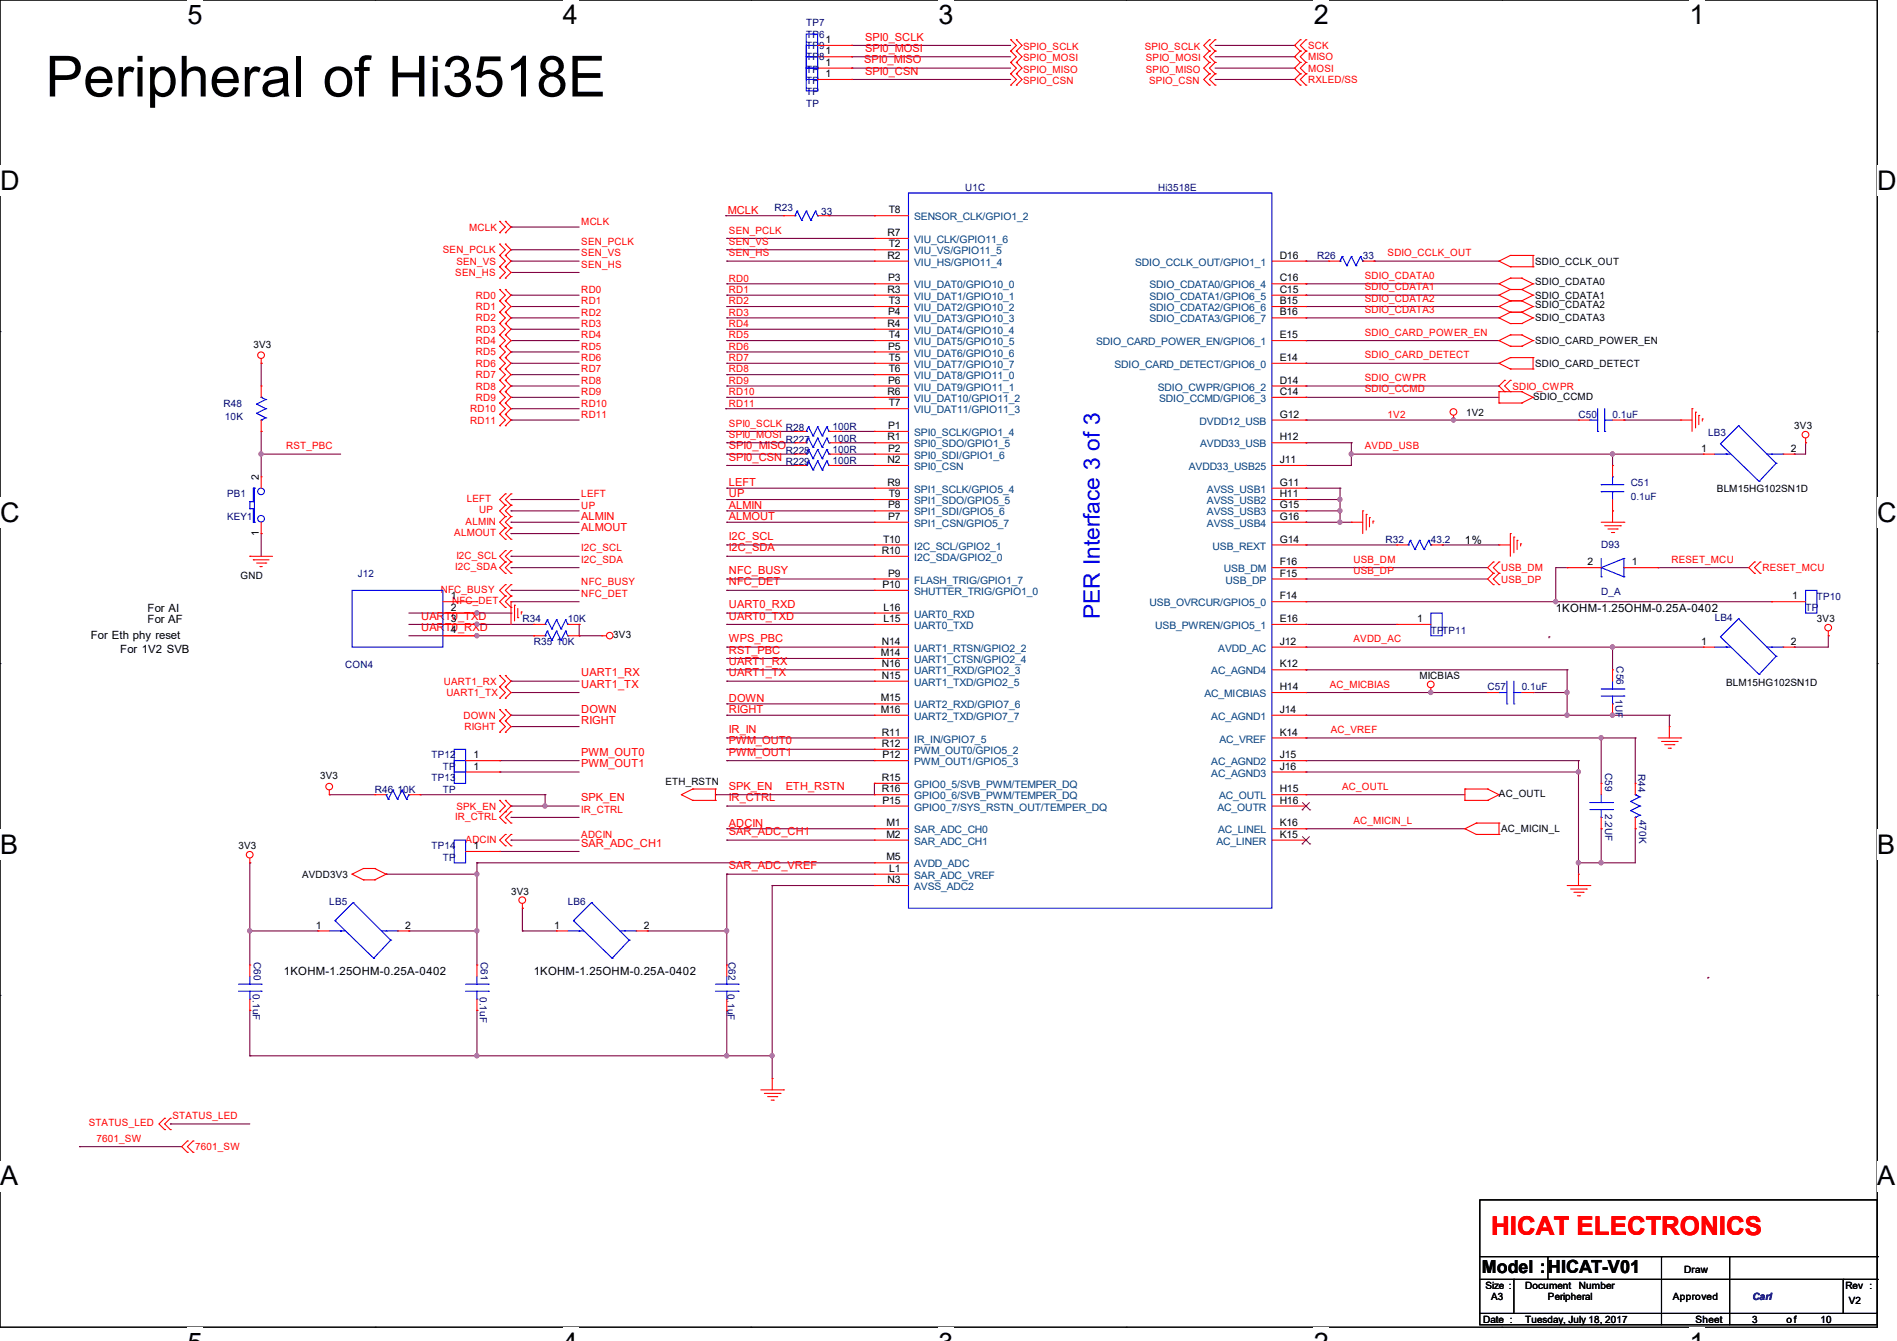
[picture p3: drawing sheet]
<svg xmlns="http://www.w3.org/2000/svg" width="297mm" height="210mm" viewBox="0 0 297 210" stroke-linecap="round" stroke-linejoin="round" font-family="sans-serif">
<defs><g id="words">
<text font-size="8.9" x="7.1" y="15.1">Peripheral of Hi3518E</text>
<g font-size="4.2">
<text x="29.4" y="3.8">5</text>
<text x="88.1" y="3.8">4</text>
<text x="146.9" y="3.8">3</text>
<text x="205.7" y="3.8">2</text>
<text x="264.5" y="3.8">1</text>
<text x="0" y="29.8">D</text>
<text x="293.9" y="29.8">D</text>
<text x="0" y="81.7">C</text>
<text x="293.9" y="81.7">C</text>
<text x="0" y="133.7">B</text>
<text x="293.9" y="133.7">B</text>
<text x="0" y="185.6">A</text>
<text x="293.9" y="185.6">A</text>
</g>
<text font-size="4.1" fill="#f00" x="233.5" y="193.5">HICAT ELECTRONICS</text>
<text font-size="3.6" fill="#00f" x="172.2" y="96.9" transform="rotate(-90 172.2 96.9)">PER Interface 3 of 3</text>
<g font-size="2.8">
<text x="232" y="199.4">Model :</text>
<text x="242.4" y="199.4">HICAT-V01</text>
</g>
<g font-size="1.8">
<text x="229.4" y="85.2">1%</text>
<text x="23.1" y="95.8">For AI</text>
<text x="243.6" y="95.8">1KOHM-1.25OHM-0.25A-0402</text>
<text x="14.2" y="100.1">For Eth phy reset</text>
<text x="23.1" y="97.6">For AF</text>
<text x="18.8" y="102.2">For 1V2 SVB</text>
<text x="44.4" y="152.7">1KOHM-1.25OHM-0.25A-0402</text>
<text x="83.6" y="152.7">1KOHM-1.25OHM-0.25A-0402</text>
</g>
<g font-size="1.7" fill="#f00">
<text x="135.3" y="9.9">SPI0_MISO</text>
<text x="135.5" y="6.3">SPI0_SCLK</text>
<text x="135.5" y="8.1">SPI0_MOSI</text>
<text x="135.5" y="11.7">SPI0_CSN</text>
<text x="114" y="33.4">MCLK</text>
<text x="114.1" y="70.4">SPI0_MISO</text>
<text x="114.1" y="72.1">SPI0_CSN</text>
<text x="114.1" y="76.1">LEFT</text>
<text x="114.1" y="77.9">UP</text>
<text x="91" y="81.4">ALMIN</text>
<text x="91" y="83.2">ALMOUT</text>
<text x="114.1" y="79.7">ALMIN</text>
<text x="114.1" y="81.4">ALMOUT</text>
<text x="114.1" y="84.6">I2C_SCL</text>
<text x="114.1" y="86.4">I2C_SDA</text>
<text x="114.1" y="89.9">NFC_BUSY</text>
<text x="114.1" y="91.7">NFC_DET</text>
<text x="114.1" y="95.2">UART0_RXD</text>
<text x="66" y="97">UART0_TXD</text>
<text x="66" y="98.8">UART0_RXD</text>
<text x="114.1" y="97">UART0_TXD</text>
<text x="114.1" y="100.6">WPS_PBC</text>
<text x="91" y="105.9">UART1_RX</text>
<text x="91" y="107.7">UART1_TX</text>
<text x="114.1" y="102.4">RST_PBC</text>
<text x="114.1" y="104.1">UART1_RX</text>
<text x="114.1" y="105.9">UART1_TX</text>
<text x="91" y="111.7">DOWN</text>
<text x="91" y="113.5">RIGHT</text>
<text x="114.1" y="109.9">DOWN</text>
<text x="114.1" y="111.7">RIGHT</text>
<text x="91" y="118.4">PWM_OUT0</text>
<text x="114.1" y="114.8">IR_IN</text>
<text x="114.1" y="116.6">PWM_OUT0</text>
<text x="114.1" y="118.4">PWM_OUT1</text>
<text x="91" y="120.1">PWM_OUT1</text>
<text x="91" y="125.5">SPK_EN</text>
<text x="114.1" y="125.5">IR_CTRL</text>
<text x="114.1" y="123.7">SPK_EN</text>
<text x="123" y="123.7">ETH_RSTN</text>
<text x="114.1" y="129.5">ADCIN</text>
<text x="114.1" y="130.8">SAR_ADC_CH1</text>
<text x="91" y="132.6">SAR_ADC_CH1</text>
<text x="114.1" y="136.1">SAR_ADC_VREF</text>
</g>
<g font-size="1.6" fill="#000080">
<text x="126.2" y="5.9">TP6</text>
<text x="126.2" y="4.1">TP7</text>
<text x="126.2" y="7.7">TP9</text>
<text x="126.2" y="11.4">TP</text>
<text x="126.2" y="9.4">TP8</text>
<text x="126.2" y="13.2">TP</text>
<text x="126.2" y="14.9">TP</text>
<text x="126.2" y="16.7">TP</text>
<text x="151.1" y="29.9">U1C</text>
<text x="181.4" y="29.9">Hi3518E</text>
<text x="121.2" y="33.1">R23</text>
<text x="128.6" y="33.6">33</text>
<text x="206.2" y="40.6">R26</text>
<text x="213.4" y="40.6">33</text>
<text x="35" y="63.7">R48</text>
<text x="35.2" y="65.8">10K</text>
<text x="247.1" y="65.4">C50</text>
<text x="252.5" y="65.4">0.1uF</text>
<text x="123" y="69.3">R227</text>
<text x="123" y="67.6">R28</text>
<text x="123" y="71.1">R228</text>
<text x="130.3" y="69.2">100R</text>
<text x="130.3" y="67.4">100R</text>
<text x="130.3" y="71">100R</text>
<text x="267.4" y="68.3">LB3</text>
<text x="35.6" y="77.9">PB1</text>
<text x="123" y="72.9">R229</text>
<text x="130.3" y="72.7">100R</text>
<text x="255.3" y="76.1">C51</text>
<text x="35.6" y="81.4">KEY1</text>
<text x="255.3" y="78.2">0.1uF</text>
<text x="216.9" y="85">R32</text>
<text x="224" y="85">43.2</text>
<text x="250.7" y="85.9">D93</text>
<text x="56" y="90.3">J12</text>
<text x="250.7" y="93.2">D_A</text>
<text x="282.7" y="95.7">TP</text>
<text x="284.5" y="93.9">TP10</text>
<text x="81.8" y="97.5">R34</text>
<text x="83.6" y="101">R35 10K</text>
<text x="88.9" y="97.5">10K</text>
<text x="224" y="99.2">TPTP11</text>
<text x="268.5" y="97.3">LB4</text>
<text x="54.1" y="104.6">CON4</text>
<text x="253.1" y="104.4" transform="rotate(90 253.1 104.4)">C56</text>
<text x="232.9" y="108.1">C57</text>
<text x="238.3" y="108.1">0.1uF</text>
<text x="252.9" y="109.5" transform="rotate(90 252.9 109.5)">1UF</text>
<text x="67.6" y="118.8">TP12</text>
<text x="58.7" y="124.1">R46 10K</text>
<text x="67.6" y="122.3">TP13</text>
<text x="69.3" y="124.1">TP</text>
<text x="69.3" y="120.6">TP</text>
<text x="251.3" y="121.1" transform="rotate(90 251.3 121.1)">C59</text>
<text x="256.5" y="121.2" transform="rotate(90 256.5 121.2)">R44</text>
<text x="251.3" y="127.5" transform="rotate(90 251.3 127.5)">2.2UF</text>
<text x="256.7" y="128.4" transform="rotate(90 256.7 128.4)">470K</text>
<text x="67.6" y="133">TP14</text>
<text x="69.3" y="134.8">TP</text>
<text x="51.6" y="141.7">LB5</text>
<text x="88.9" y="141.7">LB6</text>
<text x="39.6" y="155.7" transform="rotate(90 39.6 155.7)">0.1uF</text>
<text x="39.8" y="150.6" transform="rotate(90 39.8 150.6)">C60</text>
<text x="75.3" y="150.6" transform="rotate(90 75.3 150.6)">C61</text>
<text x="113.9" y="155.7" transform="rotate(90 113.9 155.7)">0.1uF</text>
<text x="114.1" y="150.6" transform="rotate(90 114.1 150.6)">C62</text>
<text x="75.1" y="156.1" transform="rotate(90 75.1 156.1)">0.1uF</text>
<text x="274.4" y="203.6">Carl</text>
</g>
<g font-size="1.6">
<text x="129.2" y="8.5">1</text>
<text x="129.2" y="10.3">1</text>
<text x="129.2" y="6.7">1</text>
<text x="129.2" y="12.1">1</text>
<text x="139.1" y="33.4">T8</text>
<text x="139" y="37">R7</text>
<text x="139" y="40.5">R2</text>
<text x="139.1" y="38.7">T2</text>
<text x="200.4" y="40.5">D16</text>
<text x="240.4" y="41.4">SDIO_CCLK_OUT</text>
<text x="139" y="45.8">R3</text>
<text x="139.1" y="44.1">P3</text>
<text x="139.1" y="47.6">T3</text>
<text x="200.4" y="44.1">C16</text>
<text x="200.4" y="45.8">C15</text>
<text x="200.4" y="47.6">B15</text>
<text x="240.4" y="44.7">SDIO_CDATA0</text>
<text x="240.4" y="46.8">SDIO_CDATA1</text>
<text x="139" y="51.2">R4</text>
<text x="139.1" y="49.4">P4</text>
<text x="139.1" y="53">T4</text>
<text x="200.4" y="49.4">B16</text>
<text x="200.4" y="53">E15</text>
<text x="240.4" y="48.2">SDIO_CDATA2</text>
<text x="240.4" y="50.3">SDIO_CDATA3</text>
<text x="240.4" y="53.9">SDIO_CARD_POWER_EN</text>
<text x="39.7" y="54.4">3V3</text>
<text x="139.1" y="54.7">P5</text>
<text x="139.1" y="56.5">T5</text>
<text x="139.1" y="58.3">T6</text>
<text x="200.4" y="56.5">E14</text>
<text x="240.4" y="57.4">SDIO_CARD_DETECT</text>
<text x="139" y="61.8">R6</text>
<text x="139.1" y="60.1">P6</text>
<text x="139.1" y="63.6">T7</text>
<text x="200.4" y="60.1">D14</text>
<text x="200.4" y="61.8">C14</text>
<text x="200.4" y="65.4">G12</text>
<text x="229.5" y="65.1">1V2</text>
<text x="240" y="62.6">SDIO_CCMD</text>
<text x="139" y="69">R1</text>
<text x="139.1" y="67.2">P1</text>
<text x="139.1" y="70.7">P2</text>
<text x="200.4" y="69">H12</text>
<text x="266.4" y="70.7">1</text>
<text x="280.4" y="70.7">2</text>
<text x="280.9" y="67.2">3V3</text>
<text x="40.5" y="75.2" transform="rotate(-90 40.5 75.2)">2</text>
<text x="139" y="72.5">N2</text>
<text x="139" y="76.1">R9</text>
<text x="139.1" y="77.9">T9</text>
<text x="200.4" y="76.1">G11</text>
<text x="200.4" y="72.5">J11</text>
<text x="200.4" y="77.9">H11</text>
<text x="268.8" y="77">BLM15HG102SN1D</text>
<text x="40.5" y="83.9" transform="rotate(-90 40.5 83.9)">1</text>
<text x="139.1" y="79.6">P8</text>
<text x="139.1" y="81.4">P7</text>
<text x="200.4" y="79.6">G15</text>
<text x="200.4" y="81.4">G16</text>
<text x="138.1" y="86.7">R10</text>
<text x="138.3" y="85">T10</text>
<text x="200.4" y="85">G14</text>
<text x="200.4" y="88.5">F16</text>
<text x="248.6" y="88.5">2</text>
<text x="255.5" y="88.5">1</text>
<text x="37.7" y="90.7">GND</text>
<text x="70.6" y="93.9">1</text>
<text x="70.6" y="95.6">2</text>
<text x="138.2" y="92.1">P10</text>
<text x="138.3" y="95.6">L16</text>
<text x="139.1" y="90.3">P9</text>
<text x="200.4" y="90.3">F15</text>
<text x="200.4" y="93.9">F14</text>
<text x="280.6" y="93.9">1</text>
<text x="70.6" y="97.4">3</text>
<text x="70.6" y="99.2">4</text>
<text x="96" y="99.9">3V3</text>
<text x="138.1" y="101">N14</text>
<text x="138.3" y="97.4">L15</text>
<text x="200.4" y="97.4">E16</text>
<text x="200.4" y="101">J12</text>
<text x="221.9" y="97.4">1</text>
<text x="266.4" y="101">1</text>
<text x="280.4" y="101">2</text>
<text x="284.5" y="97.4">3V3</text>
<text x="137.9" y="102.7">M14</text>
<text x="138.1" y="104.5">N16</text>
<text x="138.1" y="106.3">N15</text>
<text x="200.4" y="104.5">K12</text>
<text x="222.2" y="106.3">MICBIAS</text>
<text x="270.3" y="107.4">BLM15HG102SN1D</text>
<text x="137.9" y="109.9">M15</text>
<text x="137.9" y="111.6">M16</text>
<text x="200.4" y="108.1">H14</text>
<text x="200.4" y="111.6">J14</text>
<text x="74.1" y="118.7">1</text>
<text x="138.1" y="115.2">R11</text>
<text x="138.1" y="117">R12</text>
<text x="138.2" y="118.7">P12</text>
<text x="200.4" y="115.2">K14</text>
<text x="200.4" y="118.7">J15</text>
<text x="50.1" y="122">3V3</text>
<text x="74.1" y="120.5">1</text>
<text x="104.2" y="122.9">ETH_RSTN</text>
<text x="138.1" y="122.3">R15</text>
<text x="138.1" y="124.1">R16</text>
<text x="138.2" y="125.9">P15</text>
<text x="200.4" y="120.5">J16</text>
<text x="200.4" y="124.1">H15</text>
<text x="200.4" y="125.9">H16</text>
<text x="234.7" y="124.8">AC_OUTL</text>
<text x="138.8" y="129.4">M1</text>
<text x="138.8" y="131.2">M2</text>
<text x="200.4" y="129.4">K16</text>
<text x="200.4" y="131.2">K15</text>
<text x="235" y="130.3">AC_MICIN_L</text>
<text x="37.3" y="133">3V3</text>
<text x="47.3" y="137.5">AVDD3V3</text>
<text x="74.1" y="133">1</text>
<text x="138.8" y="134.7">M5</text>
<text x="139.2" y="136.5">L1</text>
<text x="80" y="140.1">3V3</text>
<text x="139" y="138.3">N3</text>
<text x="49.4" y="145.4">1</text>
<text x="63.5" y="145.4">2</text>
<text x="86.8" y="145.4">1</text>
<text x="100.8" y="145.4">2</text>
<text x="232.6" y="201.8">Size :</text>
<text x="233.5" y="203.6">A3</text>
<text x="238.8" y="201.8">Document</text>
<text x="242.4" y="203.6">Peripheral</text>
<text x="247.2" y="201.8">Number</text>
<text x="261.9" y="203.6">Approved</text>
<text x="263.7" y="199.3">Draw</text>
<text x="288.9" y="201.8">Rev :</text>
<text x="232.2" y="207.1">Date :</text>
<text x="238.8" y="207.1">Tuesday, July 18, 2017</text>
<text x="265.5" y="207.1">Sheet</text>
<text x="274.4" y="207.1">3</text>
<text x="279.7" y="207.1">o f</text>
<text x="285" y="207.1">10</text>
<text x="289.5" y="204.3">V2</text>
</g>
<g font-size="1.6" fill="#f00">
<text x="160.2" y="7.8">SPIO_SCLK</text>
<text x="160.2" y="9.6">SPIO_MOSI</text>
<text x="160.2" y="11.4">SPIO_MISO</text>
<text x="179.2" y="7.8">SPIO_SCLK</text>
<text x="179.4" y="9.6">SPIO_MOSI</text>
<text x="179.4" y="11.4">SPIO_MISO</text>
<text x="204.8" y="9.4">MISO</text>
<text x="204.8" y="11.2">MOSI</text>
<text x="204.8" y="7.7">SCK</text>
<text x="160.2" y="13.2">SPIO_CSN</text>
<text x="179.9" y="13.2">SPIO_CSN</text>
<text x="204.8" y="13">RXLED/SS</text>
<text x="91" y="35.2">MCLK</text>
<text x="69.3" y="39.7">SEN_PCLK</text>
<text x="71.5" y="41.4">SEN_VS</text>
<text x="73.4" y="36.1">MCLK</text>
<text x="91" y="38.4">SEN_PCLK</text>
<text x="91" y="40.1">SEN_VS</text>
<text x="91" y="41.9">SEN_HS</text>
<text x="114.1" y="36.6">SEN_PCLK</text>
<text x="114.1" y="38.4">SEN_VS</text>
<text x="114.1" y="40.1">SEN_HS</text>
<text x="217.3" y="40.1">SDIO_CCLK_OUT</text>
<text x="71.3" y="43.2">SEN_HS</text>
<text x="74.5" y="46.8">RD0</text>
<text x="91" y="45.9">RD0</text>
<text x="91" y="47.7">RD1</text>
<text x="114.1" y="44.1">RD0</text>
<text x="114.1" y="45.9">RD1</text>
<text x="114.1" y="47.7">RD2</text>
<text x="213.7" y="43.7">SDIO_CDATA0</text>
<text x="213.7" y="45.5">SDIO_CDATA1</text>
<text x="213.7" y="47.2">SDIO_CDATA2</text>
<text x="74.5" y="48.6">RD1</text>
<text x="74.5" y="50.3">RD2</text>
<text x="74.5" y="52.1">RD3</text>
<text x="74.5" y="53.9">RD4</text>
<text x="91" y="49.4">RD2</text>
<text x="91" y="51.2">RD3</text>
<text x="91" y="53">RD4</text>
<text x="114.1" y="49.4">RD3</text>
<text x="114.1" y="51.2">RD4</text>
<text x="114.1" y="53">RD5</text>
<text x="213.7" y="49">SDIO_CDATA3</text>
<text x="213.7" y="52.6">SDIO_CARD_POWER_EN</text>
<text x="74.5" y="55.7">RD5</text>
<text x="74.5" y="57.4">RD6</text>
<text x="74.5" y="59.2">RD7</text>
<text x="91" y="54.8">RD5</text>
<text x="91" y="56.6">RD6</text>
<text x="91" y="58.3">RD7</text>
<text x="114.1" y="54.8">RD6</text>
<text x="114.1" y="56.6">RD7</text>
<text x="114.1" y="58.3">RD8</text>
<text x="213.7" y="56.1">SDIO_CARD_DETECT</text>
<text x="213.7" y="59.7">SDIO_CWPR</text>
<text x="73.6" y="64.6">RD10</text>
<text x="74.5" y="61">RD8</text>
<text x="74.5" y="62.8">RD9</text>
<text x="91" y="60.1">RD8</text>
<text x="91" y="61.9">RD9</text>
<text x="91" y="63.7">RD10</text>
<text x="91" y="65.4">RD11</text>
<text x="114.1" y="60.1">RD9</text>
<text x="114.1" y="61.9">RD10</text>
<text x="114.1" y="63.7">RD11</text>
<text x="213.7" y="61.5">SDIO_CCMD</text>
<text x="217.3" y="65.4">1V2</text>
<text x="236.8" y="61">SDIO_CWPR</text>
<text x="44.8" y="70.4">RST_PBC</text>
<text x="73.6" y="66.3">RD11</text>
<text x="114.1" y="66.8">SPI0_SCLK</text>
<text x="114.1" y="68.6">SPI0_MOSI</text>
<text x="213.7" y="70.4">AVDD_USB</text>
<text x="91" y="77.9">LEFT</text>
<text x="71.1" y="83.9">ALMOUT</text>
<text x="72.9" y="82.2">ALMIN</text>
<text x="73.1" y="78.6">LEFT</text>
<text x="75" y="80.4">UP</text>
<text x="91" y="79.7">UP</text>
<text x="71.3" y="89.3">I2C_SDA</text>
<text x="71.5" y="87.5">I2C_SCL</text>
<text x="91" y="86.4">I2C_SCL</text>
<text x="91" y="88.1">I2C_SDA</text>
<text x="211.9" y="88.1">USB_DM</text>
<text x="211.9" y="89.9">USB_DP</text>
<text x="235" y="89.4">USB_DM</text>
<text x="261.7" y="88.1">RESET_MCU</text>
<text x="275.9" y="89.4">RESET_MCU</text>
<text x="69" y="92.8">NFC_BUSY</text>
<text x="70.8" y="94.6">NFC_DET</text>
<text x="91" y="91.7">NFC_BUSY</text>
<text x="91" y="93.5">NFC_DET</text>
<text x="235" y="91.2">USB_DP</text>
<text x="211.9" y="100.6">AVDD_AC</text>
<text x="69.5" y="107.2">UART1_RX</text>
<text x="208.2" y="107.7">AC_MICBIAS</text>
<text x="69.9" y="109">UART1_TX</text>
<text x="72.6" y="112.6">DOWN</text>
<text x="72.7" y="114.3">RIGHT</text>
<text x="208.4" y="114.8">AC_VREF</text>
<text x="210.1" y="123.7">AC_OUTL</text>
<text x="71.3" y="128.4">IR_CTRL</text>
<text x="71.5" y="126.8">SPK_EN</text>
<text x="72.9" y="131.9">ADCIN</text>
<text x="91" y="127.3">IR_CTRL</text>
<text x="91" y="131.2">ADCIN</text>
<text x="211.9" y="129">AC_MICIN_L</text>
<text x="13.9" y="176.4">STATUS_LED</text>
<text x="15.1" y="178.8">7601_SW</text>
<text x="27" y="175.3">STATUS_LED</text>
<text x="30.6" y="180.1">7601_SW</text>
</g>
<g font-size="1.6" fill="#004080">
<text x="143.1" y="34.5">SENSOR_CLK/GPIO1_2</text>
<text x="143.1" y="38.1">VIU_CLK/GPIO11_6</text>
<text x="143.1" y="39.8">VIU_VS/GPIO11_5</text>
<text x="143.1" y="41.6">VIU_HS/GPIO11_4</text>
<text x="177.7" y="41.6">SDIO_CCLK_OUT/GPIO1_1</text>
<text x="143.1" y="45.2">VIU_DAT0/GPIO10_0</text>
<text x="143.1" y="46.9">VIU_DAT1/GPIO10_1</text>
<text x="180" y="45.2">SDIO_CDATA0/GPIO6_4</text>
<text x="180" y="46.9">SDIO_CDATA1/GPIO6_5</text>
<text x="143.1" y="48.7">VIU_DAT2/GPIO10_2</text>
<text x="143.1" y="50.5">VIU_DAT3/GPIO10_3</text>
<text x="143.1" y="52.3">VIU_DAT4/GPIO10_4</text>
<text x="180" y="48.7">SDIO_CDATA2/GPIO6_6</text>
<text x="180" y="50.5">SDIO_CDATA3/GPIO6_7</text>
<text x="143.1" y="54.1">VIU_DAT5/GPIO10_5</text>
<text x="143.1" y="55.8">VIU_DAT6/GPIO10_6</text>
<text x="143.1" y="57.6">VIU_DAT7/GPIO10_7</text>
<text x="143.1" y="59.4">VIU_DAT8/GPIO11_0</text>
<text x="171.6" y="54.1">SDIO_CARD_POWER_EN/GPIO6_1</text>
<text x="174.5" y="57.6">SDIO_CARD_DETECT/GPIO6_0</text>
<text x="143.1" y="61.2">VIU_DAT9/GPIO11_1</text>
<text x="143.1" y="63">VIU_DAT10/GPIO11_2</text>
<text x="143.1" y="64.7">VIU_DAT11/GPIO11_3</text>
<text x="181.3" y="61.2">SDIO_CWPR/GPIO6_2</text>
<text x="181.5" y="63">SDIO_CCMD/GPIO6_3</text>
<text x="143.1" y="68.3">SPI0_SCLK/GPIO1_4</text>
<text x="143.1" y="70.1">SPI0_SDO/GPIO1_5</text>
<text x="143.1" y="71.8">SPI0_SDI/GPIO1_6</text>
<text x="187.8" y="66.5">DVDD12_USB</text>
<text x="187.9" y="70.1">AVDD33_USB</text>
<text x="143.1" y="73.6">SPI0_CSN</text>
<text x="143.1" y="77.2">SPI1_SCLK/GPIO5_4</text>
<text x="186.1" y="73.6">AVDD33_USB25</text>
<text x="189" y="77.2">AVSS_USB1</text>
<text x="143.1" y="79">SPI1_SDO/GPIO5_5</text>
<text x="143.1" y="80.7">SPI1_SDI/GPIO5_6</text>
<text x="143.1" y="82.5">SPI1_CSN/GPIO5_7</text>
<text x="189" y="79">AVSS_USB2</text>
<text x="189" y="80.7">AVSS_USB3</text>
<text x="189" y="82.5">AVSS_USB4</text>
<text x="143.1" y="86.1">I2C_SCL/GPIO2_1</text>
<text x="143.1" y="87.8">I2C_SDA/GPIO2_0</text>
<text x="189.9" y="86.1">USB_REXT</text>
<text x="191.6" y="89.6">USB_DM</text>
<text x="143.1" y="91.4">FLASH_TRIG/GPIO1_7</text>
<text x="143.1" y="93.2">SHUTTER_TRIG/GPIO1_0</text>
<text x="180" y="95">USB_OVRCUR/GPIO5_0</text>
<text x="191.9" y="91.4">USB_DP</text>
<text x="143.1" y="96.7">UART0_RXD</text>
<text x="143.1" y="98.5">UART0_TXD</text>
<text x="180.9" y="98.5">USB_PWREN/GPIO5_1</text>
<text x="143.1" y="102.1">UART1_RTSN/GPIO2_2</text>
<text x="143.1" y="103.8">UART1_CTSN/GPIO2_4</text>
<text x="143.1" y="105.6">UART1_RXD/GPIO2_3</text>
<text x="143.1" y="107.4">UART1_TXD/GPIO2_5</text>
<text x="189.7" y="105.6">AC_AGND4</text>
<text x="190.8" y="102.1">AVDD_AC</text>
<text x="143.1" y="111">UART2_RXD/GPIO7_6</text>
<text x="143.1" y="112.7">UART2_TXD/GPIO7_7</text>
<text x="188.6" y="109.2">AC_MICBIAS</text>
<text x="189.7" y="112.7">AC_AGND1</text>
<text x="143.1" y="116.3">IR_IN/GPIO7_5</text>
<text x="143.1" y="118.1">PWM_OUT0/GPIO5_2</text>
<text x="143.1" y="119.8">PWM_OUT1/GPIO5_3</text>
<text x="189.7" y="119.8">AC_AGND2</text>
<text x="190.9" y="116.3">AC_VREF</text>
<text x="143.1" y="123.4">GPIO0_5/SVB_PWM/TEMPER_DQ</text>
<text x="143.1" y="125.2">GPIO0_6/SVB_PWM/TEMPER_DQ</text>
<text x="189.7" y="121.6">AC_AGND3</text>
<text x="190.9" y="125.2">AC_OUTL</text>
<text x="143.1" y="127">GPIO0_7/SYS_RSTN_OUT/TEMPER_DQ</text>
<text x="143.1" y="130.5">SAR_ADC_CH0</text>
<text x="190.6" y="127">AC_OUTR</text>
<text x="190.7" y="130.5">AC_LINEL</text>
<text x="143.1" y="132.3">SAR_ADC_CH1</text>
<text x="143.1" y="135.8">AVDD_ADC</text>
<text x="143.1" y="137.6">SAR_ADC_VREF</text>
<text x="190.5" y="132.3">AC_LINER</text>
<text x="143.1" y="139.4">AVSS_ADC2</text>
</g>
</g></defs>
<path d="M0 0h293.9v207.9h-293.9z" fill="none" stroke="#000" stroke-width=".17"/>
<g fill="#fff">
<path d="M29.4 0h2.3v4.7h-2.3z"/>
<path d="M29.4 207.9h2.3v2.1h-2.3z"/>
</g>
<path d="M58.8 0h.1M58.8 207.9h.1" fill="none" stroke="#000" stroke-width=".17"/>
<g fill="#fff">
<path d="M88.1 0h2.4v4.7h-2.4z"/>
<path d="M88.1 207.9h2.4v2.1h-2.4z"/>
</g>
<path d="M117.6 0h.1M117.6 207.9h.1" fill="none" stroke="#000" stroke-width=".17"/>
<g fill="#fff">
<path d="M146.9 0h2.4v4.7h-2.4z"/>
<path d="M146.9 207.9h2.4v2.1h-2.4z"/>
</g>
<path d="M176.3 0h.1M176.3 207.9h.1" fill="none" stroke="#000" stroke-width=".17"/>
<g fill="#fff">
<path d="M205.7 0h2.4v4.7h-2.4z"/>
<path d="M205.7 207.9h2.4v2.1h-2.4z"/>
</g>
<path d="M235.1 0h.1M235.1 207.9h.1" fill="none" stroke="#000" stroke-width=".17"/>
<g fill="#fff">
<path d="M264.5 0h2.4v4.7h-2.4z"/>
<path d="M264.5 207.9h2.4v2.1h-2.4z"/>
<path d="M0 26h3v4.7h-3z"/>
<path d="M293.9 26h3.1v4.7h-3.1z"/>
<path d="M0 77.9h3v4.7h-3z"/>
<path d="M293.9 77.9h3.1v4.7h-3.1z"/>
</g>
<path d="M0 51.9h.1M293.9 51.9h.1" fill="none" stroke="#000" stroke-width=".17"/>
<g fill="#fff">
<path d="M0 129.9h2.8v4.7h-2.8z"/>
<path d="M293.9 129.9h2.9v4.7h-2.9z"/>
</g>
<path d="M0 103.9h.1M293.9 103.9h.1" fill="none" stroke="#000" stroke-width=".17"/>
<g fill="#fff">
<path d="M0 181.8h2.8v4.8h-2.8z"/>
<path d="M293.8 181.8h3v4.8h-3z"/>
</g>
<g fill="none" stroke="#000" stroke-width=".17">
<path d="M0 155.9h.1M293.9 155.9h.1M231.7 187.9h62.2v19.6h-62.2zM231.7 196.8h62.2M242.4 196.8h.1M242.4 196.8v3.6M260.1 196.8h.1M260.1 196.8v10.7M270.8 196.8h.1M270.8 196.8v10.7M293.9 196.8h.1M231.7 205.7h.1"/>
<path d="M231.7 205.7h62.2M231.7 200.4h62.2M237 200.4h.1M237 200.4v5.3M288.6 200.4h.1M288.6 200.4v5.3M293.9 200.4h.1"/>
</g>
<g fill="none" stroke="#800040" stroke-width=".17">
<path d="M133.3 7.1h.1M133.3 8.9h.1M133.3 10.7h.1M133.3 12.4h.1M133.3 7.1h24.9M133.3 8.9h24.9M133.3 10.7h24.9M133.3 12.4h24.9M190.2 7.1h12.5M190.2 8.9h12.5M190.2 10.7h12.5M190.2 12.4h12.5"/>
<path d="M202.7 7.1h.1M202.7 8.9h.1M202.7 10.7h.1M202.7 12.4h.1M80 35.6h.1M80 39.1h.1M80 35.6h10.7M80 39.1h10.7M113.6 33.8h.1M113.6 33.8h9.1M113.8 37.3h.1M113.8 39.1h.1"/>
<path d="M113.8 37.3h23.1M113.8 39.1h23.1M129.8 33.8h7.1M136.9 33.8h.1M40.9 56.9h.1M40.9 56.9v3.6M80 40.9h.1M80 42.7h.1M80 46.2h.1M80 48h.1M80 49.8h.1M80 51.6h.1"/>
<path d="M80 53.3h.1M80 55.1h.1M80 56.9h.1M80 58.7h.1M80 40.9h10.7M80 42.7h10.7M80 46.2h10.7M80 48h10.7M80 49.8h10.7M80 51.6h10.7M80 53.3h10.7M80 55.1h10.7"/>
<path d="M80 56.9h10.7M80 58.7h10.7M113.8 40.9h.1M113.8 44.4h.1M113.8 46.2h.1M113.8 48h.1M113.8 49.8h.1M113.8 51.6h.1M113.8 53.3h.1M113.8 55.1h.1M113.8 56.9h.1M113.8 58.7h.1"/>
<path d="M113.8 40.9h23.1M113.8 44.4h23.1M113.8 46.2h23.1M113.8 48h23.1M113.8 49.8h23.1M113.8 51.6h23.1M113.8 53.3h23.1M113.8 55.1h23.1M113.8 56.9h23.1M113.8 58.7h23.1M204.5 40.9h.1M204.5 44.4h.1"/>
<path d="M204.5 46.2h.1M204.5 48h.1M204.5 49.8h.1M204.5 53.3h.1M204.5 56.9h.1M204.5 40.9h3.5M204.5 44.4h30.2M204.5 46.2h30.2M204.5 48h30.2M204.5 49.8h30.2M204.5 53.3h30.2M204.5 56.9h30.2"/>
<path d="M215.1 40.9h.1M215.1 40.9h19.6M40.9 67.6h.1M40.9 71.1h.1M40.9 71.1h12.4M40.9 67.6v7.1M80 60.5h.1M80 62.2h.1M80 64h.1M80 65.8h.1M80 78.2h.1M80 60.5h10.7"/>
<path d="M80 62.2h10.7M80 64h10.7M80 65.8h10.7M80 78.2h10.7M113.6 64h.1M113.6 64h23.3M113.8 60.5h.1M113.8 62.2h.1M113.8 71.1h.1M113.8 72.9h.1M113.8 76.5h.1M113.8 78.2h.1"/>
<path d="M113.8 67.6h.1M113.8 69.3h.1M113.8 60.5h23.1M113.8 62.2h23.1M113.8 69.3h10.7M113.8 71.1h10.7M113.8 72.9h10.7M113.8 76.5h23.1M113.8 78.2h23.1M113.8 67.6h10.7M131.6 72.9h.1M131.6 69.3h5.3"/>
<path d="M131.6 71.1h5.3M131.6 72.9h5.3M131.6 67.6h5.3M136.9 69.3h.1M136.9 71.1h.1M136.9 67.6h.1M204.5 60.5h.1M204.5 62.2h.1M204.5 65.8h.1M204.5 69.3h.1M204.5 72.9h.1M204.5 76.5h.1"/>
<path d="M204.5 78.2h.1M204.5 60.5h30.2M204.5 62.2h30.2M204.5 65.8h42.6M204.5 69.3h7.1M204.5 76.5h5.3M204.5 78.2h5.3M209.8 76.5h.1M209.8 78.2h.1M209.8 76.5v5.3M211.6 71.1h.1M211.6 69.3h.1"/>
<path d="M211.6 69.3v3.6h-7.1M211.6 71.1h55.1M227.6 65.8h.1M252.5 71.1h.1M252.5 71.1v1.8M254.3 65.8h.1M254.3 65.8h8.8M280.9 71.1h.1M282.7 69.3h.1M282.7 69.3v1.8h-1.8M40.9 83.6h.1M40.9 83.6v3.5"/>
<path d="M64 96h16M64 97.8h19.6M64 99.6h19.6M74.7 96h.1M74.7 97.8h.1M74.7 99.6h.1M80 80h.1M80 81.8h.1M80 83.6h.1M80 87.1h.1M80 88.9h.1M80 92.5h.1"/>
<path d="M80 94.2h.1M80 96h.1M80 80h10.7M80 81.8h10.7M80 83.6h10.7M80 87.1h10.7M80 88.9h10.7M80 92.5h10.7M80 94.2h10.7M83.6 97.8h.1M83.6 99.6h.1M90.7 97.8h.1"/>
<path d="M90.7 99.6h.1M90.7 97.8v1.8M90.7 99.6h3.5M113.8 80h.1M113.8 81.8h.1M113.8 85.3h.1M113.8 87.1h.1M113.8 90.7h.1M113.8 92.5h.1M113.8 96h.1M113.8 97.8h.1M113.8 80h23.1"/>
<path d="M113.8 81.8h23.1M113.8 85.3h23.1M113.8 87.1h23.1M113.8 90.7h23.1M113.8 92.5h23.1M113.8 96h23.1M113.8 97.8h23.1M204.5 80h.1M204.5 81.8h.1M204.5 85.3h.1M204.5 88.9h.1M204.5 90.7h.1"/>
<path d="M204.5 94.2h.1M204.5 97.8h.1M204.5 80h5.3M204.5 81.8h7.1M204.5 85.3h14.2M204.5 88.9h28.4M204.5 90.7h28.4M204.5 94.2h72.9M204.5 97.8h14.2M209.8 80h.1M209.8 81.8h.1M225.8 85.3h.1"/>
<path d="M225.8 85.3h8.9M242.5 99.7h.1M242.5 99.7v.2M243.6 94.2h.1M245.4 88.9h.1M245.4 88.9h-1.8v5.3M259.6 88.9h.1M259.6 88.9h14.2M277.4 94.2h.1M286.3 99.6h.1M286.3 99.6v1.7h-5.4M78.2 119.1h.1"/>
<path d="M78.2 119.1h12.5M80 106.7h.1M80 108.5h.1M80 112h.1M80 113.8h.1M80 106.7h10.7M80 108.5h10.7M80 112h10.7M80 113.8h10.7M113.8 101.3h.1M113.8 103.1h.1M113.8 104.9h.1"/>
<path d="M113.8 106.7h.1M113.8 110.2h.1M113.8 112h.1M113.8 115.6h.1M113.8 117.3h.1M113.8 119.1h.1M113.8 101.3h23.1M113.8 103.1h23.1M113.8 104.9h23.1M113.8 106.7h23.1M113.8 110.2h23.1M113.8 112h23.1"/>
<path d="M113.8 115.6h23.1M113.8 117.3h23.1M113.8 119.1h23.1M204.5 101.3h.1M204.5 104.9h.1M204.5 108.5h.1M204.5 112h.1M204.5 115.6h.1M204.5 119.1h.1M204.5 101.3h62.2M204.5 104.9h40.9M204.5 108.5h28.4"/>
<path d="M204.5 112h56.9M204.5 115.6h51.5M204.5 119.1h42.6M224 108.5h.1M240 108.5h.1M240 108.5h5.4M245.4 104.9h.1M245.4 108.5h.1M245.4 112h.1M245.4 104.9v7.1M247.1 119.1h.1M247.1 119.1v17.8"/>
<path d="M250.7 115.6h.1M250.7 115.6v7.1M252.5 101.3h.1M252.5 112h.1M252.5 101.3v3.6M256 115.6h.1M256 115.6v7.1M261.4 112h.1M261.4 112v1.8M280.9 101.3h.1M39.1 135.1h.1M39.1 135.1v16"/>
<path d="M51.6 124.5h.1M51.6 124.5h7.1M60.5 136.9h.1M60.5 136.9h14.2M65.8 124.5h.1M65.8 124.5h19.5M74.7 135.1h.1M74.7 136.9h.1M74.7 135.1h62.2M74.7 135.1v16M78.2 120.9h.1M78.2 133.3h.1"/>
<path d="M78.2 120.9h12.5M78.2 133.3h12.5M80 128h.1M80 131.6h.1M80 126.2h.1M80 126.2h10.7M80 128h10.7M80 131.6h10.7M85.3 124.5h.1M85.3 126.2h.1M85.3 124.5v1.7M112 124.5h.1"/>
<path d="M113.8 126.2h.1M113.8 129.8h.1M113.8 131.6h.1M113.8 136.9h.1M113.8 126.2h23.1M113.8 129.8h23.1M113.8 131.6h23.1M113.8 136.9h23.1M113.8 136.9v14.2M120.9 138.7h.1M120.9 138.7v30.2M120.9 138.7h16"/>
<path d="M136.9 122.7h.1M136.9 122.7v1.8h-24.9M204.5 120.9h.1M204.5 124.5h.1M204.5 129.8h.1M204.5 120.9h42.6M204.5 124.5h24.9M204.5 129.8h24.9M247.1 120.9h.1M247.1 135.1h.1M250.7 129.8h.1M250.7 135.1h.1"/>
<path d="M250.7 129.8v5.3M256 129.8h.1M256 129.8v5.3h-8.9M39.1 145.8h.1M39.1 158.2h.1M39.1 158.2v7.2M39.1 145.8h10.7M64 145.8h.1M64 145.8h10.7M74.7 145.8h.1M74.7 158.2h.1M74.7 158.2v7.2"/>
<path d="M81.8 142.2h.1M81.8 145.8h.1M81.8 142.2v3.6M81.8 145.8h5.3M101.3 145.8h.1M101.3 145.8h12.5M113.8 145.8h.1M113.8 158.2h.1M113.8 158.2v7.2M267.4 153.1h.1M267.4 153.1v.1M12.4 179.6h.1"/>
<path d="M12.4 179.6h16M26.7 176h.1M26.7 176h12.4M39.1 165.4h.1M39.1 165.4h81.8M74.7 165.4h.1M113.8 165.4h.1M120.9 165.4h.1"/>
</g>
<g fill="#f0f" stroke="#f0f" stroke-width=".17">
<circle cx="227.6" cy="65.8" r=".33"/>
<circle cx="209.8" cy="78.2" r=".33"/>
<circle cx="209.8" cy="80" r=".33"/>
<circle cx="209.8" cy="81.8" r=".33"/>
<circle cx="243.6" cy="94.2" r=".33"/>
<circle cx="74.6" cy="96" r=".33"/>
<circle cx="74.6" cy="97.8" r=".33"/>
<circle cx="74.6" cy="99.5" r=".33"/>
<circle cx="252.4" cy="101.3" r=".33"/>
<circle cx="224" cy="108.4" r=".33"/>
<circle cx="245.3" cy="108.4" r=".33"/>
<circle cx="245.3" cy="112" r=".33"/>
<circle cx="252.4" cy="112" r=".33"/>
<circle cx="250.7" cy="115.5" r=".33"/>
<circle cx="247.1" cy="120.9" r=".33"/>
<circle cx="247.1" cy="135.1" r=".33"/>
<circle cx="85.3" cy="126.2" r=".33"/>
<circle cx="39.1" cy="145.8" r=".33"/>
<circle cx="74.6" cy="136.9" r=".33"/>
<circle cx="120.9" cy="165.3" r=".33"/>
<circle cx="74.6" cy="145.8" r=".33"/>
<circle cx="113.8" cy="145.8" r=".33"/>
<circle cx="74.6" cy="165.3" r=".33"/>
<circle cx="113.8" cy="165.3" r=".33"/>
<circle cx="252.4" cy="71.1" r=".33"/>
<circle cx="211.5" cy="71.1" r=".33"/>
<circle cx="250.7" cy="135.1" r=".33"/>
<circle cx="40.9" cy="71.1" r=".33"/>
</g>
<g fill="none" stroke="#f00" stroke-width=".17">
<path d="M128 8.9h5.3M128 10.7h5.3M128 7.1h5.3M128 12.4h5.3M133.3 8.9h.1M133.3 10.7h.1M133.3 7.1h.1M133.3 12.4h.1M158.2 6.2h.1M158.2 8h.1M158.2 9.8h.1M158.2 11.6h.1"/>
<path d="M158.2 13.3h.1M158.2 11.6l.9 .8-.9 .9M158.2 6.2l.9 .9-.9 .9M158.2 8l.9 .9-.9 .9M158.2 9.8l.9 .9-.9 .9M159.1 6.2h.1M159.1 8h.1M159.1 9.8h.1M159.1 11.6h.1M159.1 13.3h.1M159.1 11.6l.9 .8-.9 .9M159.1 6.2l.9 .9-.9 .9"/>
<path d="M159.1 8l.9 .9-.9 .9M159.1 9.8l.9 .9-.9 .9M189.4 6.2h.1M189.4 8h.1M189.4 9.8h.1M189.4 11.6h.1M189.4 13.3h.1M189.4 6.2l-.9 .9 .9 .9M189.4 8l-.9 .9 .9 .9M189.4 9.8l-.9 .9 .9 .9M189.4 11.6l-.9 .8 .9 .9M190.2 6.2h.1"/>
<path d="M190.2 8h.1M190.2 9.8h.1M190.2 11.6h.1M190.2 13.3h.1M190.2 6.2l-.8 .9 .8 .9M190.2 8l-.8 .9 .8 .9M190.2 9.8l-.8 .9 .8 .9M190.2 11.6l-.8 .8 .8 .9M203.6 8h.1M203.6 9.8h.1M203.6 11.6h.1M203.6 6.2h.1"/>
<path d="M203.6 13.3h.1M203.6 8l-.9 .9 .9 .9M203.6 9.8l-.9 .9 .9 .9M203.6 6.2l-.9 .9 .9 .9M203.6 11.6l-.9 .8 .9 .9M204.5 9.8h.1M204.5 8h.1M204.5 11.6h.1M204.5 6.2h.1M204.5 13.3h.1M204.5 8l-.9 .9 .9 .9M204.5 9.8l-.9 .9 .9 .9"/>
<path d="M204.5 6.2l-.9 .9 .9 .9M204.5 11.6l-.9 .8 .9 .9M78.2 36.4h.1M78.2 34.7h.1M78.2 38.2h.1M78.2 34.7l.9 .9-.9 .8M78.2 38.2l.9 .9-.9 .9M79.1 34.7h.1M79.1 36.4h.1M79.1 38.2h.1M79.1 34.7l.9 .9-.9 .8M79.1 38.2l.9 .9-.9 .9"/>
<path d="M122.7 33.8h.1M122.7 33.8h1.8M128 33.8h1.8M129.8 33.8h.1M136.9 33.8h.1M136.9 37.3h.1M136.9 39.1h.1M136.9 33.8h5.3M136.9 37.3h5.3M136.9 39.1h5.3M40.9 56.9h.1M40.9 56.2v.7"/>
<path d="M78.2 40h.1M78.2 41.8h.1M78.2 43.6h.1M78.2 47.1h.1M78.2 45.3h.1M78.2 48.9h.1M78.2 50.7h.1M78.2 52.5h.1M78.2 54.2h.1M78.2 56h.1M78.2 57.8h.1M78.2 59.6h.1"/>
<path d="M78.2 40l.9 .9-.9 .9M78.2 41.8l.9 .9-.9 .9M78.2 45.3l.9 .9-.9 .9M78.2 47.1l.9 .9-.9 .9M78.2 48.9l.9 .9-.9 .9M78.2 50.7l.9 .9-.9 .9M78.2 52.5l.9 .8-.9 .9M78.2 54.2l.9 .9-.9 .9M78.2 56l.9 .9-.9 .9M78.2 57.8l.9 .9-.9 .9M78.2 59.6l.9 .9-.9 .8M79.1 40h.1"/>
<path d="M79.1 41.8h.1M79.1 43.6h.1M79.1 45.3h.1M79.1 47.1h.1M79.1 48.9h.1M79.1 50.7h.1M79.1 52.5h.1M79.1 54.2h.1M79.1 56h.1M79.1 57.8h.1M79.1 59.6h.1M79.1 40l.9 .9-.9 .9"/>
<path d="M79.1 41.8l.9 .9-.9 .9M79.1 45.3l.9 .9-.9 .9M79.1 47.1l.9 .9-.9 .9M79.1 48.9l.9 .9-.9 .9M79.1 50.7l.9 .9-.9 .9M79.1 52.5l.9 .8-.9 .9M79.1 54.2l.9 .9-.9 .9M79.1 56l.9 .9-.9 .9M79.1 57.8l.9 .9-.9 .9M79.1 59.6l.9 .9-.9 .8M136.9 40.9h.1M136.9 44.4h.1"/>
<path d="M136.9 46.2h.1M136.9 48h.1M136.9 49.8h.1M136.9 51.6h.1M136.9 53.3h.1M136.9 55.1h.1M136.9 56.9h.1M136.9 58.7h.1M136.9 40.9h5.3M136.9 44.4h5.3M136.9 46.2h5.3M136.9 48h5.3"/>
<path d="M136.9 49.8h5.3M136.9 51.6h5.3M136.9 53.3h5.3M136.9 55.1h5.3M136.9 56.9h5.3M136.9 58.7h5.3M199.1 40.9h5.4M199.1 44.4h5.4M199.1 46.2h5.4M199.1 48h5.4M199.1 49.8h5.4M199.1 53.3h5.4"/>
<path d="M199.1 56.9h5.4M204.5 40.9h.1M204.5 44.4h.1M204.5 46.2h.1M204.5 48h.1M204.5 49.8h.1M204.5 53.3h.1M204.5 56.9h.1M208 40.9h.1M208 40.9h1.8M213.4 40.9h1.7M215.1 40.9h.1"/>
<path d="M234.7 40.9h.1M234.7 44.4h.1M234.7 46.2h.1M234.7 48h.1M234.7 49.8h.1M234.7 53.3h.1M234.7 56.9h.1M234.7 40.9l1.8 .9M234.7 44.4l1.8 .9M234.7 46.2l1.8 .9M234.7 48l1.8 .9M234.7 49.8l1.8 .9"/>
<path d="M234.7 53.3l1.8 .9M234.7 56.9l1.8 .9M235.6 59.6h.1M235.6 59.6l-.9 .9 .9 .8M236.5 40h.1M236.5 41.8h.1M236.5 45.3h.1M236.5 43.6h.1M236.5 47.1h.1M236.5 48.9h.1M236.5 50.7h.1M236.5 52.5h.1"/>
<path d="M236.5 54.2h.1M236.5 56h.1M236.5 57.8h.1M236.5 59.6h.1M236.5 40l-1.8 .9M236.5 40h3.5M236.5 41.8h3.5M236.5 45.3h1.8M236.5 43.6h1.8M236.5 43.6l-1.8 .8M236.5 45.3l-1.8 .9M236.5 47.1h1.8"/>
<path d="M236.5 48.9h1.8M236.5 47.1l-1.8 .9M236.5 48.9l-1.8 .9M236.5 50.7h1.8M236.5 52.5l-1.8 .8M236.5 52.5h1.8M236.5 54.2h1.8M236.5 56l-1.8 .9M236.5 56h3.5M236.5 57.8h3.5M236.5 59.6l-.9 .9 .9 .8M238.3 45.3h.1"/>
<path d="M238.3 43.6h.1M238.3 47.1h.1M238.3 48.9h.1M238.3 50.7h.1M238.3 52.5h.1M238.3 54.2h.1M238.3 43.6l1.7 .8M238.3 45.3l1.7 .9M238.3 47.1l1.7 .9M238.3 48.9l1.7 .9M238.3 52.5l1.7 .8M240 40h.1"/>
<path d="M240 41.8h.1M240 44.4h.1M240 46.2h.1M240 48h.1M240 49.8h.1M240 53.3h.1M240 56h.1M240 57.8h.1M240 40v1.8M240 56v1.8M240 44.4l-1.7 .9M240 46.2l-1.7 .9"/>
<path d="M240 48l-1.7 .9M240 49.8l-1.7 .9M240 53.3l-1.7 .9M40.9 74.7h.1M40.9 67.6h.1M40.9 60.5h.1M40.9 60.5v1.7M40.9 65.8v1.8M40.9 74.7v1.8M78.2 61.3h.1M78.2 63.1h.1M78.2 64.9h.1"/>
<path d="M78.2 66.7h.1M78.2 61.3l.9 .9-.9 .9M78.2 63.1l.9 .9-.9 .9M78.2 64.9l.9 .9-.9 .9M79.1 61.3h.1M79.1 63.1h.1M79.1 64.9h.1M79.1 66.7h.1M79.1 77.3h.1M79.1 79.1h.1M79.1 61.3l.9 .9-.9 .9M79.1 63.1l.9 .9-.9 .9"/>
<path d="M79.1 64.9l.9 .9-.9 .9M79.1 77.3l-.9 .9 .9 .9M79.1 79.1l-.9 .9 .9 .9M80 77.3h.1M80 79.1h.1M80 77.3l-.9 .9 .9 .9M80 79.1l-.9 .9 .9 .9M124.5 69.3h.1M124.5 72.9h.1M124.5 67.6h.1M124.5 71.1h.1M124.5 69.3h1.7"/>
<path d="M124.5 72.9h1.7M124.5 67.6h1.7M124.5 71.1h1.7M129.8 69.3h1.8M129.8 72.9h1.8M129.8 67.6h1.8M129.8 71.1h1.8M131.6 69.3h.1M131.6 72.9h.1M131.6 67.6h.1M131.6 71.1h.1M136.9 60.5h.1"/>
<path d="M136.9 62.2h.1M136.9 64h.1M136.9 67.6h.1M136.9 69.3h.1M136.9 71.1h.1M136.9 72.9h.1M136.9 76.5h.1M136.9 78.2h.1M136.9 69.3h5.3M136.9 72.9h5.3M136.9 67.6h5.3M136.9 71.1h5.3"/>
<path d="M136.9 60.5h5.3M136.9 62.2h5.3M136.9 64h5.3M136.9 76.5h5.3M136.9 78.2h5.3M199.1 65.8h5.4M199.1 69.3h5.4M199.1 72.9h5.4M199.1 60.5h5.4M199.1 62.2h5.4M199.1 76.5h5.4M199.1 78.2h5.4"/>
<path d="M204.5 60.5h.1M204.5 62.2h.1M204.5 65.8h.1M204.5 76.5h.1M204.5 69.3h.1M204.5 72.9h.1M204.5 78.2h.1M227.6 65.8h.1M227.6 65.1v.7M234.7 63.1h.1M234.7 61.3h.1M234.7 63.1h3.6"/>
<path d="M234.7 61.3v1.8M234.7 61.3h3.6M235.6 61.3h.1M236.5 61.3h.1M238.3 63.1h.1M238.3 61.3h.1M238.3 61.3l1.7 .9M240 62.2h.1M240 62.2l-1.7 .9M247.1 65.8h.1M247.1 65.8h1.8M252.5 72.9h.1"/>
<path d="M252.5 65.8h1.8M252.5 72.9v1.8M252.5 78.2v3.6M254.3 65.8h.1M263.1 65.8h.1M263.1 65.8h1.8M264.9 64h.1M264.9 64v3.6M265.5 64.6h.1M265.5 64.6v2.4M266 65.1h.1M266 65.1v1.4"/>
<path d="M266.5 65.6h.1M266.5 65.6v.4M266.7 71.1h.1M266.7 71.1h1.8M279.1 71.1h1.8M280.9 71.1h.1M282.7 69.3h.1M282.7 68.6v.7M39.1 87.1h.1M39.1 87.1h3.6M39.7 87.7h.1M39.7 87.7h2.4"/>
<path d="M40.2 88.2h1.4M40.7 88.7h.1M40.7 88.7h.4M40.9 83.6h.1M40.9 81.8v1.8M41.6 88.2h.1M69.3 99.6h5.4M69.3 94.2h5.4M69.3 97.8h5.4M69.3 96h5.4M74.7 94.2h.1M74.7 96h.1"/>
<path d="M74.7 97.8h.1M74.7 99.6h.1M79.1 80.9h.1M79.1 82.7h.1M79.1 84.5h.1M79.1 86.2h.1M79.1 88h.1M79.1 89.8h.1M79.1 91.6h.1M79.1 93.3h.1M79.1 95.1h.1M79.1 80.9l-.9 .9 .9 .9"/>
<path d="M79.1 82.7l-.9 .9 .9 .9M79.1 86.2l-.9 .9 .9 .9M79.1 88l-.9 .9 .9 .9M79.1 91.6l-.9 .9 .9 .8M79.1 93.3l-.9 .9 .9 .9M80 94.2h.1M80 80.9h.1M80 82.7h.1M80 84.5h.1M80 86.2h.1M80 88h.1M80 89.8h.1"/>
<path d="M80 91.6h.1M80 93.3h.1M80 95.1h.1M80 94.2v3.6M80 80.9l-.9 .9 .9 .9M80 82.7l-.9 .9 .9 .9M80 86.2l-.9 .9 .9 .9M80 88l-.9 .9 .9 .9M80 91.6l-.9 .9 .9 .8M80 93.3l-.9 .9 .9 .9M80.6 94.8h.1M80.6 94.8v2.4"/>
<path d="M81.1 96.7h.1M81.1 95.3v1.4M81.6 95.8h.1M81.6 95.8v.4M83.6 97.8h.1M83.6 99.6h.1M83.6 99.6h1.7M83.6 97.8h1.7M88.9 99.6h1.8M88.9 97.8h1.8M90.7 97.8h.1M90.7 99.6h.1"/>
<path d="M94.2 99.6h.1M94.2 99.6h.8M136.9 80h.1M136.9 81.8h.1M136.9 85.3h.1M136.9 87.1h.1M136.9 90.7h.1M136.9 92.5h.1M136.9 96h.1M136.9 97.8h.1M136.9 81.8h5.3M136.9 85.3h5.3"/>
<path d="M136.9 87.1h5.3M136.9 97.8h5.3M136.9 80h5.3M136.9 90.7h5.3M136.9 92.5h5.3M136.9 96h5.3M199.1 81.8h5.4M199.1 85.3h5.4M199.1 94.2h5.4M199.1 97.8h5.4M199.1 88.9h5.4M199.1 80h5.4"/>
<path d="M199.1 90.7h5.4M204.5 80h.1M204.5 81.8h.1M204.5 85.3h.1M204.5 88.9h.1M204.5 90.7h.1M204.5 94.2h.1M204.5 97.8h.1M211.6 81.8h.1M211.6 81.8h1.8M213.4 80h.1M213.4 80v3.6"/>
<path d="M213.9 80.6h.1M213.9 80.6v2.4M214.4 81.1h.1M214.4 81.1v1.4M215 81.6h.1M215 81.6v.4M218.7 85.3h.1M218.7 97.8h.1M218.7 85.3h1.8M218.7 97.8h5.3M224 85.3h1.8M225.8 85.3h.1"/>
<path d="M233.8 88h.1M233.8 89.8h.1M233.8 91.6h.1M233.8 88l-.9 .9 .9 .9M233.8 89.8l-.9 .9 .9 .9M234.7 85.3h.1M234.7 89.8h.1M234.7 88h.1M234.7 91.6h.1M234.7 85.3h1.8M234.7 88l-.9 .9 .9 .9M234.7 89.8l-.9 .9 .9 .9"/>
<path d="M236.5 83.6h.1M236.5 83.6v3.5M237 84.1h.1M237 84.1v2.5M237.5 84.6h.1M237.5 84.6v1.5M238.1 85.2h.1M238.1 85.2v.3M245.4 88.9h.1M245.4 88.9h5.3M250.7 81.8h3.6M251.2 82.3h2.5"/>
<path d="M251.8 82.8h1.4M252.3 83.4h.3M252.5 80h.1M252.6 83.4h.1M253.2 82.8h.1M253.7 82.3h.1M254.3 81.8h.1M254.3 88.9h5.3M259.6 88.9h.1M274.7 88h.1M274.7 89.8h.1M274.7 88l-.9 .9 .9 .9"/>
<path d="M275.6 89.8h.1M275.6 88h.1M275.6 88l-.9 .9 .9 .9M277.4 94.2h.1M277.4 94.2h5.3M286.3 99.6h.1M286.3 98.8v.8M72.9 119.1h5.3M78.2 107.6h.1M78.2 105.8h.1M78.2 109.3h.1M78.2 112.9h.1"/>
<path d="M78.2 111.1h.1M78.2 114.7h.1M78.2 119.1h.1M78.2 105.8l.9 .9-.9 .9M78.2 107.6l.9 .9-.9 .8M78.2 111.1l.9 .9-.9 .9M78.2 112.9l.9 .9-.9 .9M79.1 105.8h.1M79.1 107.6h.1M79.1 109.3h.1M79.1 111.1h.1M79.1 112.9h.1"/>
<path d="M79.1 114.7h.1M79.1 105.8l.9 .9-.9 .9M79.1 107.6l.9 .9-.9 .8M79.1 111.1l.9 .9-.9 .9M79.1 112.9l.9 .9-.9 .9M136.9 101.3h.1M136.9 103.1h.1M136.9 104.9h.1M136.9 106.7h.1M136.9 110.2h.1M136.9 112h.1M136.9 115.6h.1"/>
<path d="M136.9 117.3h.1M136.9 119.1h.1M136.9 115.6h5.3M136.9 101.3h5.3M136.9 103.1h5.3M136.9 104.9h5.3M136.9 106.7h5.3M136.9 110.2h5.3M136.9 112h5.3M136.9 117.3h5.3M136.9 119.1h5.3M199.1 115.6h5.4"/>
<path d="M199.1 101.3h5.4M199.1 108.5h5.4M199.1 104.9h5.4M199.1 112h5.4M199.1 119.1h5.4M204.5 101.3h.1M204.5 104.9h.1M204.5 108.5h.1M204.5 112h.1M204.5 115.6h.1M204.5 119.1h.1M224 108.5h.1"/>
<path d="M224 107.7v.8M232.9 108.5h.1M232.9 108.5h1.8M238.3 108.5h1.7M240 108.5h.1M252.5 104.9h.1M252.5 112h.1M252.5 104.9v1.8M252.5 110.2v1.8M259.6 115.6h3.5M260.1 116.1h2.5M260.6 116.6h1.5"/>
<path d="M261.2 117.2h.3M261.4 113.8h.1M261.4 113.8v1.8M261.5 117.2h.1M262.1 116.6h.1M262.6 116.1h.1M263.1 115.6h.1M266.7 101.3h.1M266.7 101.3h1.8M279.1 101.3h1.8M280.9 101.3h.1M39.1 135.1h.1"/>
<path d="M39.1 134.4v.7M51.6 124.5h.1M51.6 123.7v.8M55.1 136.9h.1M55.1 136.9l1.8 .9M56.9 137.8h.1M56.9 136h.1M56.9 137.8h1.8M56.9 136l-1.8 .9M56.9 136h1.8M58.7 137.8h.1M58.7 136h.1"/>
<path d="M58.7 124.5h.1M58.7 136l1.8 .9M58.7 124.5h1.8M60.5 136.9h.1M60.5 136.9l-1.8 .9M64 124.5h1.8M65.8 124.5h.1M72.9 133.3h5.3M72.9 120.9h5.3M78.2 127.1h.1M78.2 125.3h.1M78.2 133.3h.1"/>
<path d="M78.2 120.9h.1M78.2 125.3l.9 .9-.9 .9M79.1 125.3h.1M79.1 127.1h.1M79.1 128.9h.1M79.1 130.7h.1M79.1 132.5h.1M79.1 125.3l.9 .9-1.8 1.8 .9 .9M79.1 130.7l-.9 .9 .9 .9M80 127.1h.1M80 128.9h.1M80 130.7h.1"/>
<path d="M80 132.5h.1M80 127.1l-.9 .9 .9 .9M80 130.7l-.9 .9 .9 .9M106.7 124.5h.1M106.7 124.5l1.8 .8M108.5 123.6h.1M108.5 125.3h.1M108.5 123.6l-1.8 .9M108.5 123.6h3.5M108.5 125.3h3.5M112 123.6h.1M112 125.3h.1"/>
<path d="M112 123.6v1.7M136.9 122.7h.1M136.9 124.5h.1M136.9 126.2h.1M136.9 129.8h.1M136.9 131.6h.1M136.9 135.1h.1M136.9 136.9h.1M136.9 138.7h.1M136.9 138.7h5.3M136.9 124.5h5.3M136.9 122.7h5.3"/>
<path d="M136.9 126.2h5.3M136.9 129.8h5.3M136.9 131.6h5.3M136.9 135.1h5.3M136.9 136.9h5.3M199.1 124.5h5.4M199.1 126.2h5.4M199.1 129.8h5.4M199.1 131.6h5.4M199.1 120.9h5.4M204.5 120.9h.1M204.5 124.5h.1"/>
<path d="M204.5 126.2h.1M204.5 129.8h.1M204.5 131.6h.1M229.4 125.3h.1M229.4 123.6h.1M229.4 129.8h.1M229.4 123.6h3.5M229.4 125.3h3.5M229.4 123.6v1.7M229.4 129.8l1.7 .9M231.1 128.9h.1M231.1 130.7h.1"/>
<path d="M231.1 128.9l-1.7 .9M231.1 128.9h3.6M231.1 130.7h3.6M232.9 125.3h.1M232.9 123.6h.1M232.9 123.6l1.8 .9M234.7 124.5h.1M234.7 128.9h.1M234.7 130.7h.1M234.7 128.9v1.8M234.7 124.5l-1.8 .8M245.4 138.7h3.5"/>
<path d="M245.9 139.2h2.5M246.4 139.7h1.5M247.1 136.9h.1M247.1 136.9v1.8M247.9 139.7h.1M248.4 139.2h.1M248.9 138.7h.1M250.7 122.7h.1M250.7 129.8h.1M250.7 122.7v1.8M250.7 128v1.8M256 122.7h.1"/>
<path d="M256 129.8h.1M256 122.7v1.8M256 128v1.8M39.1 151.1h.1M39.1 158.2h.1M39.1 151.1v1.8M39.1 156.5v1.7M49.8 145.8h.1M49.8 145.8h1.8M62.2 145.8h1.8M64 145.8h.1M74.7 151.1h.1"/>
<path d="M74.7 158.2h.1M74.7 151.1v1.8M74.7 156.5v1.7M81.8 142.2h.1M81.8 141.5v.7M87.1 145.8h.1M87.1 145.8h1.8M99.6 145.8h1.7M101.3 145.8h.1M113.8 151.1h.1M113.8 158.2h.1M113.8 151.1v1.8"/>
<path d="M113.8 156.5v1.7M247 140.3h.3M247.3 140.3h.1M25.8 175.1h.1M25.8 176.9h.1M25.8 175.1l-.9 .9 .9 .9M26.7 175.1h.1M26.7 176.9h.1M26.7 175.1l-.9 .9 .9 .9M29.3 178.7h.1M29.3 178.7l-.9 .9 .9 .9M30.2 178.7h.1"/>
<path d="M30.2 178.7l-.9 .9 .9 .9M119.1 170.7h3.6M119.7 171.2h2.4M120.2 171.7h1.4M120.7 172.3h.4M120.9 168.9h.1M120.9 168.9v1.8M121.1 172.3h.1M121.6 171.7h.1M122.1 171.2h.1M122.7 170.7h.1M29.3 180.5h.1"/>
<path d="M30.2 180.5h.1"/>
<circle cx="40.9" cy="55.6" r=".52"/>
<circle cx="227.6" cy="64.5" r=".52"/>
<circle cx="282.7" cy="68.1" r=".52"/>
<circle cx="95.5" cy="99.5" r=".51"/>
<circle cx="286.2" cy="98.3" r=".52"/>
<circle cx="224" cy="107.2" r=".52"/>
<circle cx="39.1" cy="133.9" r=".52"/>
<circle cx="51.6" cy="123.2" r=".52"/>
<circle cx="81.8" cy="141" r=".52"/>
</g>
<g fill="none" stroke="#00f" stroke-width=".17">
<path d="M126.2 7.1h1.8v3.6h-1.8zM126.2 8.9h1.8v3.5h-1.8zM126.2 5.3h1.8v3.6h-1.8zM126.2 10.7h1.8v3.5h-1.8zM124.5 33.8h.1M124.8 33.1h.1M124.8 33.1l.7 1.4M124.8 33.1l-.3 .7M125.5 34.5h.1M126.2 33.1h.1M126.2 33.1l.8 1.4M126.2 33.1l-.7 1.4"/>
<path d="M127 34.5h.1M127.7 33.1h.1M127.7 33.1l-.7 1.4M127.7 33.1l.3 .7M128 33.8h.1M142.2 30.2h56.9v112h-56.9zM209.8 40.9h.1M210.1 40.2h.1M210.1 40.2l.8 1.4M210.1 40.2l-.3 .7M210.9 41.6h.1M211.6 40.2h.1"/>
<path d="M211.6 40.2l.7 1.4M211.6 40.2l-.7 1.4M212.3 41.6h.1M213 40.2h.1M213 40.2l-.7 1.4M213 40.2l.4 .7M213.4 40.9h.1M39.1 78.6h.1M39.1 79.7h.1M39.1 78.6h.6M39.1 78.6v1.1M39.1 79.7h.6"/>
<path d="M39.7 76.5h.1M39.7 78.6h.1M39.7 79.7h.1M39.7 76.5v2.1M39.7 79.7v2.1M39.8 76.5h.1M39.8 76.5v5.3M40.2 63.3h.1M40.2 64.7h.1M40.2 63.3l1.4 .7M40.2 64.7l1.4 .7M40.9 62.2h.1"/>
<path d="M40.9 65.8h.1M40.9 62.2l.7 .4M41.6 65.4h.1M41.6 64h.1M41.6 62.6h.1M41.6 65.4l-.7 .4M41.6 64l-1.4 .7M41.6 62.6l-1.4 .7M126.2 69.3h.1M126.2 72.9h.1M126.2 67.6h.1M126.2 71.1h.1"/>
<path d="M126.6 68.6h.1M126.6 72.2h.1M126.6 66.8h.1M126.6 70.4h.1M126.6 68.6l.7 1.5M126.6 68.6l-.4 .7M126.6 72.2l.7 1.4M126.6 72.2l-.4 .7M126.6 66.8l.7 1.5M126.6 66.8l-.4 .8M126.6 70.4l.7 1.4M126.6 70.4l-.4 .7"/>
<path d="M127.3 70.1h.1M127.3 73.6h.1M127.3 68.3h.1M127.3 71.8h.1M128 68.6h.1M128 72.2h.1M128 66.8h.1M128 70.4h.1M128 68.6l.7 1.5M128 68.6l-.7 1.5M128 72.2l.7 1.4M128 72.2l-.7 1.4"/>
<path d="M128 66.8l.7 1.5M128 66.8l-.7 1.5M128 70.4l.7 1.4M128 70.4l-.7 1.4M128.7 70.1h.1M128.7 73.6h.1M128.7 68.3h.1M128.7 71.8h.1M129.5 68.6h.1M129.5 72.2h.1M129.5 66.8h.1M129.5 70.4h.1"/>
<path d="M129.5 68.6l-.8 1.5M129.5 68.6l.3 .7M129.5 72.2l-.8 1.4M129.5 72.2l.3 .7M129.5 66.8l-.8 1.5M129.5 66.8l.3 .8M129.5 70.4l-.8 1.4M129.5 70.4l.3 .7M129.8 69.3h.1M129.8 72.9h.1M129.8 67.6h.1M129.8 71.1h.1"/>
<path d="M248.9 65.8h.1M248.9 65.8h1.2M250.1 67.6h.1M250.1 64v3.6M250.7 75.9h.1M250.7 77h.1M250.7 75.9h3.6M250.7 77h3.6M251.2 65.8h.1M251.2 67.6h.1M251.2 65.8h1.3M251.2 64v3.6"/>
<path d="M252.5 74.7h.1M252.5 77h.1M252.5 74.7v1.2M252.5 77v1.2M268.5 71.1h2.5M269.4 69.5h.1M269.4 69.5l6 5.9M270.3 71.1h.1M272.2 66.7h.1M272.2 66.7l-2.8 2.8M272.2 66.7l5.9 5.9M275.4 75.4h.1"/>
<path d="M276.6 71.1h2.5M277.4 71.1h.1M278.1 72.6h.1M278.1 72.6l-2.7 2.8M279.1 71.1h.1M39.7 81.8h.1M39.8 81.8h.1M55.1 92.5h14.2v8.8h-14.2zM85.3 97.8h.1M85.3 99.6h.1M85.7 97.1h.1M85.7 98.8h.1"/>
<path d="M85.7 97.1l.7 1.4M85.7 97.1l-.4 .7M85.7 98.8l.7 1.5M85.7 98.8l-.4 .8M86.4 98.5h.1M87.1 97.1h.1M87.1 98.8h.1M87.1 97.1l.7 1.4M87.1 97.1l-.7 1.4M87.1 98.8l.7 1.5M87.1 98.8l-.7 1.5M87.8 98.5h.1"/>
<path d="M88.6 97.1h.1M88.6 98.8h.1M88.6 97.1l-.8 1.4M88.6 97.1l.3 .7M88.6 98.8l-.8 1.5M88.6 98.8l.3 .8M88.9 97.8h.1M88.9 99.6h.1M220.5 85.3h.1M220.8 84.6h.1M220.8 84.6l.7 1.5M220.8 84.6l-.3 .7"/>
<path d="M221.5 86.1h.1M222.2 84.6h.1M222.2 84.6l.8 1.5M222.2 84.6l-.7 1.5M223 86.1h.1M223.7 84.6h.1M223.7 84.6l-.7 1.5M223.7 84.6l.3 .7M224 96h1.8v3.6h-1.8zM224 85.3h.1M250.7 88.9h.1M250.7 90.3h.1"/>
<path d="M250.7 87.5v2.8M250.7 88.9l3.6 1.4M254.3 88.9h.1M254.3 87.5h.1M254.3 90.3h.1M254.3 87.5l-3.6 1.4M254.3 87.5v2.8M269.4 99.7h.1M269.4 99.7l6 5.9M272.2 96.9h.1M272.2 96.9l-2.8 2.8M272.2 96.9l5.9 5.9"/>
<path d="M282.7 92.5h1.8v3.5h-1.8zM71.1 119.1h1.8v3.6h-1.8zM71.1 117.3h1.8v3.6h-1.8zM86.4 100.3h.1M87.8 100.3h.1M234.7 108.5h.1M234.7 108.5h1.2M235.9 110.2h.1M235.9 106.7v3.5M237 108.5h.1M237 110.2h.1M237 108.5h1.3"/>
<path d="M237 106.7v3.5M250.7 109h3.6M250.7 107.9h3.6M252.5 110.2h.1M252.5 107.9h.1M252.5 106.7v1.2M252.5 109v1.2M254.3 109h.1M254.3 107.9h.1M268.5 101.3h2.5M270.3 101.3h.1M275.4 105.6h.1"/>
<path d="M276.6 101.3h2.5M277.4 101.3h.1M278.1 102.8h.1M278.1 102.8l-2.7 2.8M279.1 101.3h.1M60.5 124.5h.1M60.5 124.5l.3 .7M60.8 125.2h.1M61.5 123.7h.1M61.5 123.7l-.7 1.5M61.5 123.7l.7 1.5M62.2 125.2h.1"/>
<path d="M62.9 123.7h.1M62.9 123.7l-.7 1.5M62.9 123.7l.8 1.5M63.7 125.2h.1M64 124.5h.1M64 124.5l-.3 .7M71.1 131.6h1.8v3.5h-1.8zM248.9 126.8h3.6M248.9 125.7h3.6M250.7 128h.1M250.7 125.7h.1M250.7 124.5v1.2"/>
<path d="M250.7 126.8v1.2M252.5 126.8h.1M252.5 125.7h.1M255.3 127h.1M255.3 125.5h.1M255.3 125.5l1.5 .7M255.3 127l1.5 .7M256 128h.1M256 124.5h.1M256 124.5l.8 .3M256.8 124.8h.1M256.8 126.2h.1"/>
<path d="M256.8 127.7h.1M256.8 126.2l-1.5 .8M256.8 124.8l-1.5 .7M256.8 127.7l-.8 .3M37.3 155.2h3.6M37.3 154.1h3.6M39.1 156.5h.1M39.1 154.1h.1M39.1 152.9v1.2M39.1 155.2v1.3M40.9 155.2h.1M40.9 154.1h.1"/>
<path d="M51.6 145.8h2.5M52.5 144.2h.1M52.5 144.2l6 5.9M53.3 145.8h.1M55.3 141.4h.1M55.3 141.4l-2.8 2.8M55.3 141.4l5.9 5.8M58.5 150.1h.1M59.7 145.8h2.5M60.5 145.8h.1M61.2 147.2h.1M61.2 147.2l-2.7 2.9"/>
<path d="M62.2 145.8h.1M72.9 155.2h3.6M72.9 154.1h3.6M74.7 156.5h.1M74.7 154.1h.1M74.7 152.9v1.2M74.7 155.2v1.3M76.5 155.2h.1M76.5 154.1h.1M88.9 145.8h2.5M89.8 144.2h.1M89.8 144.2l6 5.9"/>
<path d="M90.7 145.8h.1M92.6 141.4h.1M92.6 141.4l-2.8 2.8M92.6 141.4l5.9 5.8M95.8 150.1h.1M97.1 145.8h2.5M97.8 145.8h.1M98.5 147.2h.1M98.5 147.2l-2.7 2.9M99.6 145.8h.1M112 155.2h3.6M112 154.1h3.6"/>
<path d="M113.8 156.5h.1M113.8 154.1h.1M113.8 152.9v1.2M113.8 155.2v1.3M115.6 155.2h.1M115.6 154.1h.1"/>
<circle cx="40.9" cy="77" r=".52"/>
<circle cx="40.9" cy="81.2" r=".52"/>
</g>
<path d="M203.9 126.8h.1M203.9 132.2h.1M203.9 125.7l1.2 1.1M203.9 131l1.2 1.2M205 125.7l-1.1 1.1M205 131l-1.1 1.2M205.1 126.8h.1M205.1 132.2h.1" fill="none" stroke="#804000" stroke-width=".16"/>
<use href="#words"/>
</svg>
